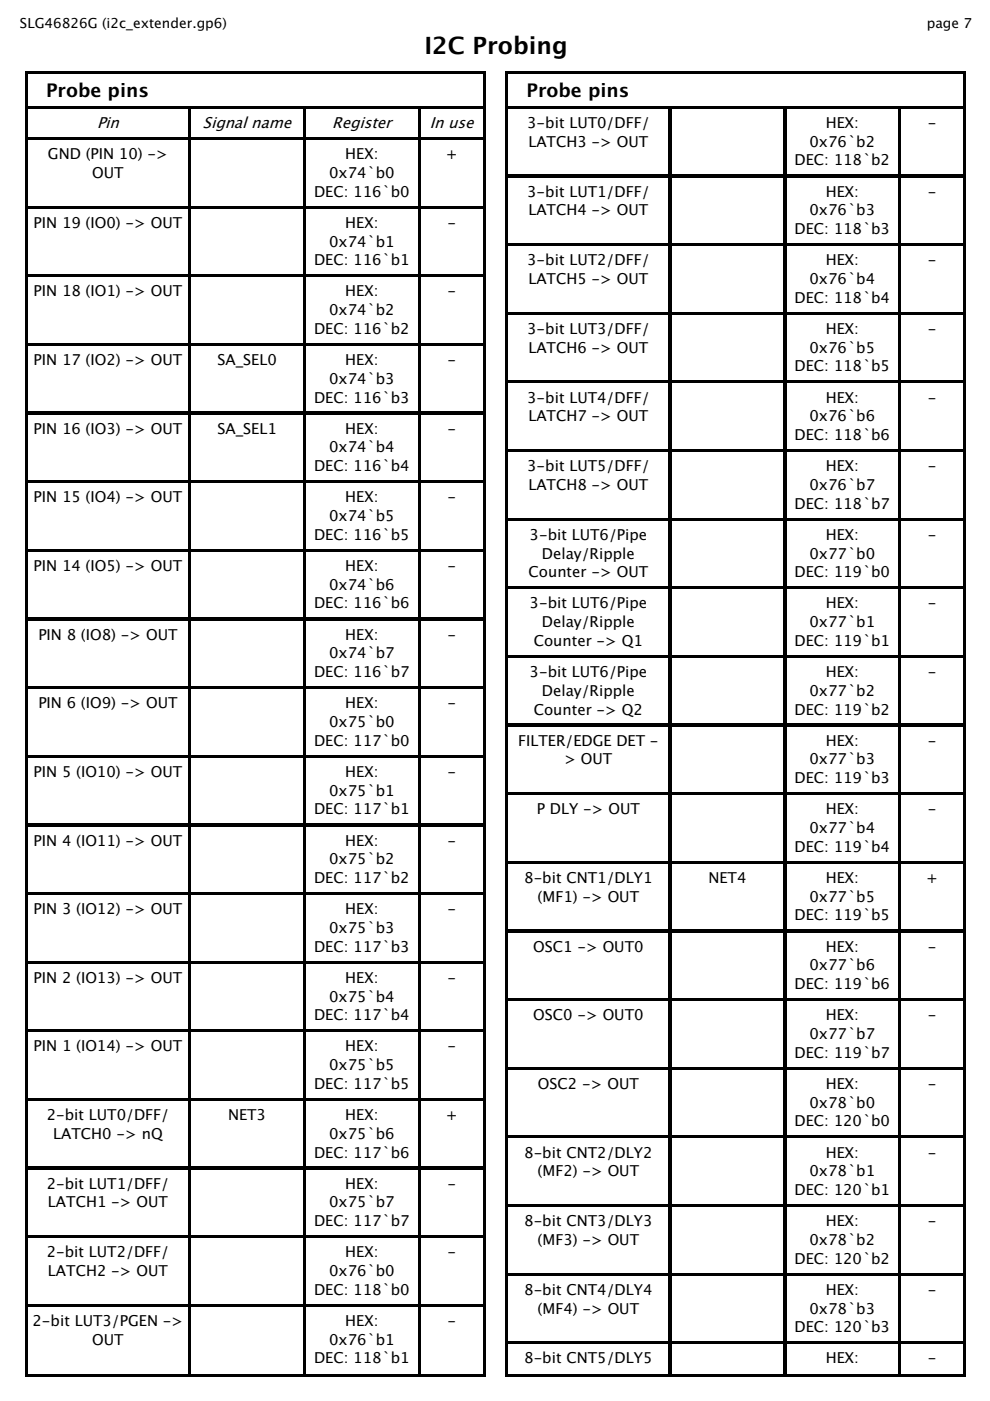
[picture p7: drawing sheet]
<svg xmlns="http://www.w3.org/2000/svg" width="210mm" height="297mm" viewBox="0 0 210 297" stroke-linecap="round" stroke-linejoin="round" font-family="sans-serif">
<defs><g id="words">
<text font-size="5" x="90" y="11.5">I2C Probing</text>
<g font-size="4">
<text x="9.8" y="20.5">Probe pins</text>
<text x="111.7" y="20.5">Probe pins</text>
</g>
<g font-size="3.3">
<text x="20.6" y="27.1">Pin</text>
<text x="43" y="27.1">Signal name</text>
<text x="70.5" y="27.1">Register</text>
<text x="91.2" y="27.1">In use</text>
</g>
<g font-size="3.2">
<text x="111.8" y="27.1">3-bit LUT0/DFF/</text>
<text x="175.1" y="27.1">HEX:</text>
<text x="196.7" y="27.1">-</text>
<text x="10.2" y="33.8">GND (PIN 10) -&gt;</text>
<text x="73.2" y="33.8">HEX:</text>
<text x="94.5" y="33.8">+</text>
<text x="112" y="31.1">LATCH3 -&gt; OUT</text>
<text x="168.5" y="35.1">DEC: 118`b2</text>
<text x="171.6" y="31.1">0x76`b2</text>
<text x="19.6" y="37.7">OUT</text>
<text x="66.6" y="41.7">DEC: 116`b0</text>
<text x="69.8" y="37.7">0x74`b0</text>
<text x="111.8" y="41.7">3-bit LUT1/DFF/</text>
<text x="175.1" y="41.7">HEX:</text>
<text x="196.7" y="41.7">-</text>
<text x="112" y="45.7">LATCH4 -&gt; OUT</text>
<text x="171.6" y="45.7">0x76`b3</text>
<text x="7.1" y="48.3">PIN 19 (IO0) -&gt; OUT</text>
<text x="69.8" y="52.3">0x74`b1</text>
<text x="73.2" y="48.3">HEX:</text>
<text x="94.9" y="48.3">-</text>
<text x="168.5" y="49.6">DEC: 118`b3</text>
<text x="66.6" y="56.2">DEC: 116`b1</text>
<text x="111.8" y="56.2">3-bit LUT2/DFF/</text>
<text x="175.1" y="56.2">HEX:</text>
<text x="196.7" y="56.2">-</text>
<text x="7.1" y="62.9">PIN 18 (IO1) -&gt; OUT</text>
<text x="73.2" y="62.9">HEX:</text>
<text x="94.9" y="62.9">-</text>
<text x="112" y="60.2">LATCH5 -&gt; OUT</text>
<text x="168.5" y="64.2">DEC: 118`b4</text>
<text x="171.6" y="60.2">0x76`b4</text>
<text x="66.6" y="70.8">DEC: 116`b2</text>
<text x="69.8" y="66.8">0x74`b2</text>
<text x="111.8" y="70.8">3-bit LUT3/DFF/</text>
<text x="175.1" y="70.8">HEX:</text>
<text x="196.7" y="70.8">-</text>
<text x="7.1" y="77.4">PIN 17 (IO2) -&gt; OUT</text>
<text x="46.1" y="77.4">SA_SEL0</text>
<text x="73.2" y="77.4">HEX:</text>
<text x="94.9" y="77.4">-</text>
<text x="112" y="74.8">LATCH6 -&gt; OUT</text>
<text x="171.6" y="74.8">0x76`b5</text>
<text x="69.8" y="81.4">0x74`b3</text>
<text x="168.5" y="78.7">DEC: 118`b5</text>
<text x="66.6" y="85.4">DEC: 116`b3</text>
<text x="111.8" y="85.4">3-bit LUT4/DFF/</text>
<text x="112" y="89.3">LATCH7 -&gt; OUT</text>
<text x="171.6" y="89.3">0x76`b6</text>
<text x="175.1" y="85.4">HEX:</text>
<text x="196.7" y="85.4">-</text>
<text x="7.1" y="92">PIN 16 (IO3) -&gt; OUT</text>
<text x="46.1" y="92">SA_SEL1</text>
<text x="69.8" y="95.9">0x74`b4</text>
<text x="73.2" y="92">HEX:</text>
<text x="94.9" y="92">-</text>
<text x="168.5" y="93.3">DEC: 118`b6</text>
<text x="66.6" y="99.9">DEC: 116`b4</text>
<text x="111.8" y="99.9">3-bit LUT5/DFF/</text>
<text x="175.1" y="99.9">HEX:</text>
<text x="196.7" y="99.9">-</text>
<text x="7.1" y="106.5">PIN 15 (IO4) -&gt; OUT</text>
<text x="73.2" y="106.5">HEX:</text>
<text x="94.9" y="106.5">-</text>
<text x="112" y="103.9">LATCH8 -&gt; OUT</text>
<text x="168.5" y="107.8">DEC: 118`b7</text>
<text x="171.6" y="103.9">0x76`b7</text>
<text x="69.8" y="110.5">0x74`b5</text>
<text x="66.6" y="114.5">DEC: 116`b5</text>
<text x="112.3" y="114.5">3-bit LUT6/Pipe</text>
<text x="114.9" y="118.4">Delay/Ripple</text>
<text x="171.6" y="118.4">0x77`b0</text>
<text x="175.1" y="114.5">HEX:</text>
<text x="196.7" y="114.5">-</text>
<text x="7.1" y="121.1">PIN 14 (IO5) -&gt; OUT</text>
<text x="69.8" y="125">0x74`b6</text>
<text x="73.2" y="121.1">HEX:</text>
<text x="94.9" y="121.1">-</text>
<text x="112.1" y="122.4">Counter -&gt; OUT</text>
<text x="168.5" y="122.4">DEC: 119`b0</text>
<text x="66.6" y="129">DEC: 116`b6</text>
<text x="112.3" y="129">3-bit LUT6/Pipe</text>
<text x="175.1" y="129">HEX:</text>
<text x="196.7" y="129">-</text>
<text x="8.1" y="135.6">PIN 8 (IO8) -&gt; OUT</text>
<text x="73.2" y="135.6">HEX:</text>
<text x="94.9" y="135.6">-</text>
<text x="113.2" y="136.9">Counter -&gt; Q1</text>
<text x="114.9" y="133">Delay/Ripple</text>
<text x="168.5" y="136.9">DEC: 119`b1</text>
<text x="171.6" y="133">0x77`b1</text>
<text x="66.6" y="143.6">DEC: 116`b7</text>
<text x="69.8" y="139.6">0x74`b7</text>
<text x="112.3" y="143.6">3-bit LUT6/Pipe</text>
<text x="175.1" y="143.6">HEX:</text>
<text x="196.7" y="143.6">-</text>
<text x="114.9" y="147.5">Delay/Ripple</text>
<text x="171.6" y="147.5">0x77`b2</text>
<text x="8.1" y="150.2">PIN 6 (IO9) -&gt; OUT</text>
<text x="69.8" y="154.1">0x75`b0</text>
<text x="73.2" y="150.2">HEX:</text>
<text x="94.9" y="150.2">-</text>
<text x="113.2" y="151.5">Counter -&gt; Q2</text>
<text x="168.5" y="151.5">DEC: 119`b2</text>
<text x="66.6" y="158.1">DEC: 117`b0</text>
<text x="109.9" y="158.1">FILTER/EDGE DET -</text>
<text x="175.1" y="158.1">HEX:</text>
<text x="196.7" y="158.1">-</text>
<text x="7.1" y="164.7">PIN 5 (IO10) -&gt; OUT</text>
<text x="73.2" y="164.7">HEX:</text>
<text x="94.9" y="164.7">-</text>
<text x="119.7" y="162.1">&gt; OUT</text>
<text x="168.5" y="166.1">DEC: 119`b3</text>
<text x="171.6" y="162.1">0x77`b3</text>
<text x="66.6" y="172.7">DEC: 117`b1</text>
<text x="69.8" y="168.7">0x75`b1</text>
<text x="113.8" y="172.7">P DLY -&gt; OUT</text>
<text x="175.1" y="172.7">HEX:</text>
<text x="196.7" y="172.7">-</text>
<text x="7.1" y="179.3">PIN 4 (IO11) -&gt; OUT</text>
<text x="73.2" y="179.3">HEX:</text>
<text x="94.9" y="179.3">-</text>
<text x="171.6" y="176.6">0x77`b4</text>
<text x="69.8" y="183.2">0x75`b2</text>
<text x="168.5" y="180.6">DEC: 119`b4</text>
<text x="66.6" y="187.2">DEC: 117`b2</text>
<text x="111.1" y="187.2">8-bit CNT1/DLY1</text>
<text x="114" y="191.2">(MF1) -&gt; OUT</text>
<text x="150.2" y="187.2">NET4</text>
<text x="171.6" y="191.2">0x77`b5</text>
<text x="175.1" y="187.2">HEX:</text>
<text x="196.4" y="187.2">+</text>
<text x="7.1" y="193.8">PIN 3 (IO12) -&gt; OUT</text>
<text x="69.8" y="197.8">0x75`b3</text>
<text x="73.2" y="193.8">HEX:</text>
<text x="94.9" y="193.8">-</text>
<text x="168.5" y="195.2">DEC: 119`b5</text>
<text x="66.6" y="201.8">DEC: 117`b3</text>
<text x="113" y="201.8">OSC1 -&gt; OUT0</text>
<text x="175.1" y="201.8">HEX:</text>
<text x="196.7" y="201.8">-</text>
<text x="7.1" y="208.4">PIN 2 (IO13) -&gt; OUT</text>
<text x="73.2" y="208.4">HEX:</text>
<text x="94.9" y="208.4">-</text>
<text x="168.5" y="209.7">DEC: 119`b6</text>
<text x="171.6" y="205.7">0x77`b6</text>
<text x="69.8" y="212.4">0x75`b4</text>
<text x="66.6" y="216.3">DEC: 117`b4</text>
<text x="113" y="216.3">OSC0 -&gt; OUT0</text>
<text x="171.6" y="220.3">0x77`b7</text>
<text x="175.1" y="216.3">HEX:</text>
<text x="196.7" y="216.3">-</text>
<text x="7.1" y="222.9">PIN 1 (IO14) -&gt; OUT</text>
<text x="69.8" y="226.9">0x75`b5</text>
<text x="73.2" y="222.9">HEX:</text>
<text x="94.9" y="222.9">-</text>
<text x="168.5" y="224.3">DEC: 119`b7</text>
<text x="66.6" y="230.9">DEC: 117`b5</text>
<text x="114" y="230.9">OSC2 -&gt; OUT</text>
<text x="175.1" y="230.9">HEX:</text>
<text x="196.7" y="230.9">-</text>
<text x="9.9" y="237.5">2-bit LUT0/DFF/</text>
<text x="48.3" y="237.5">NET3</text>
<text x="73.2" y="237.5">HEX:</text>
<text x="94.5" y="237.5">+</text>
<text x="168.5" y="238.8">DEC: 120`b0</text>
<text x="171.6" y="234.8">0x78`b0</text>
<text x="11.3" y="241.5">LATCH0 -&gt; nQ</text>
<text x="66.6" y="245.4">DEC: 117`b6</text>
<text x="69.8" y="241.5">0x75`b6</text>
<text x="111.1" y="245.4">8-bit CNT2/DLY2</text>
<text x="175.1" y="245.4">HEX:</text>
<text x="196.7" y="245.4">-</text>
<text x="114" y="249.4">(MF2) -&gt; OUT</text>
<text x="171.6" y="249.4">0x78`b1</text>
<text x="9.9" y="252">2-bit LUT1/DFF/</text>
<text x="10.2" y="256">LATCH1 -&gt; OUT</text>
<text x="69.8" y="256">0x75`b7</text>
<text x="73.2" y="252">HEX:</text>
<text x="94.9" y="252">-</text>
<text x="168.5" y="253.4">DEC: 120`b1</text>
<text x="66.6" y="260">DEC: 117`b7</text>
<text x="111.1" y="260">8-bit CNT3/DLY3</text>
<text x="114" y="263.9">(MF3) -&gt; OUT</text>
<text x="171.6" y="263.9">0x78`b2</text>
<text x="175.1" y="260">HEX:</text>
<text x="196.7" y="260">-</text>
<text x="9.9" y="266.6">2-bit LUT2/DFF/</text>
<text x="73.2" y="266.6">HEX:</text>
<text x="94.9" y="266.6">-</text>
<text x="168.5" y="267.9">DEC: 120`b2</text>
<text x="10.2" y="270.6">LATCH2 -&gt; OUT</text>
<text x="66.6" y="274.5">DEC: 118`b0</text>
<text x="69.8" y="270.6">0x76`b0</text>
<text x="111.1" y="274.5">8-bit CNT4/DLY4</text>
<text x="175.1" y="274.5">HEX:</text>
<text x="196.7" y="274.5">-</text>
<text x="6.9" y="281.1">2-bit LUT3/PGEN -&gt;</text>
<text x="73.2" y="281.1">HEX:</text>
<text x="94.9" y="281.1">-</text>
<text x="114" y="278.5">(MF4) -&gt; OUT</text>
<text x="171.6" y="278.5">0x78`b3</text>
<text x="19.6" y="285.1">OUT</text>
<text x="69.8" y="285.1">0x76`b1</text>
<text x="168.5" y="282.5">DEC: 120`b3</text>
<text x="66.6" y="289.1">DEC: 118`b1</text>
<text x="111.1" y="289.1">8-bit CNT5/DLY5</text>
<text x="175.1" y="289.1">HEX:</text>
<text x="196.7" y="289.1">-</text>
</g>
<g font-size="2.9">
<text x="4.2" y="6">SLG46826G (i2c_extender.gp6)</text>
<text x="196.5" y="6">page 7</text>
</g>
</g></defs>
<g fill="none" stroke="#000" stroke-width=".26">
<path d="M5.4 15.1v276.7M5.6 15.2h97.3M5.7 15.3v276.3M5.8 15.5h96.9M102.5 15.6v6.9M102.8 15.3v276.3M107.3 15.1v276.7M107.4 15.2h97.4M107.6 15.3v276.3M107.7 15.5h96.8M204.4 15.6v6.9M204.7 15.3v276.3"/>
<path d="M5.8 22.6h96.9M5.8 22.9h34.4M5.8 29.2h34.4M5.8 29.5h34.4M40.1 23v6.1M40.1 29.6v14.1M40.3 22.8v268.8M40.5 22.9h24.1M40.5 29.2h24.1M40.5 29.5h24.1M64.4 23v6.1M64.4 29.6v14.1"/>
<path d="M64.7 22.8v268.8M64.8 22.9h24.1M64.8 29.2h24.1M64.8 29.5h24.1M88.8 23v6.1M88.8 29.6v14.1M89 22.8v268.8M89.2 22.9h13.5M89.2 29.2h13.5M89.2 29.5h13.5M102.5 23v6.1M102.5 29.6v14.1"/>
<path d="M107.7 22.6h96.8M107.7 22.9h34.4M107.7 37.2h34.4M107.7 37.4h34.4M141.9 23v14M141.9 37.6v14M142.2 22.8v268.8M142.3 22.9h24.1M142.3 37.2h24.1M142.3 37.4h24.1M166.3 23v14M166.3 37.6v14"/>
<path d="M166.6 22.8v268.8M166.7 22.9h24.1M166.7 37.2h24.1M166.7 37.4h24.1M190.6 23v14M190.6 37.6v14M190.9 22.8v268.8M191 22.9h13.5M191 37.2h13.5M191 37.4h13.5M204.4 23v14M204.4 37.6v14"/>
<path d="M5.8 43.8h34.4M5.8 44.1h34.4M5.8 58.3h34.4M5.8 58.6h34.4M40.1 44.2v14M40.1 58.7v14.1M40.5 43.8h24.1M40.5 44.1h24.1M40.5 58.3h24.1M40.5 58.6h24.1M64.4 44.2v14M64.4 58.7v14.1"/>
<path d="M64.8 43.8h24.1M64.8 44.1h24.1M64.8 58.3h24.1M64.8 58.6h24.1M88.8 44.2v14M88.8 58.7v14.1M89.2 43.8h13.5M89.2 44.1h13.5M89.2 58.3h13.5M89.2 58.6h13.5M102.5 44.2v14M102.5 58.7v14.1"/>
<path d="M107.7 51.7h34.4M107.7 52h34.4M141.9 52.1v14M142.3 51.7h24.1M142.3 52h24.1M166.3 52.1v14M166.7 51.7h24.1M166.7 52h24.1M190.6 52.1v14M191 51.7h13.5M191 52h13.5M204.4 52.1v14"/>
<path d="M5.8 72.9h34.4M5.8 73.2h34.4M40.1 73.3v14M40.5 72.9h24.1M40.5 73.2h24.1M64.4 73.3v14M64.8 72.9h24.1M64.8 73.2h24.1M88.8 73.3v14M89.2 72.9h13.5M89.2 73.2h13.5M102.5 73.3v14"/>
<path d="M107.7 66.3h34.4M107.7 66.5h34.4M141.9 66.7v14M142.3 66.3h24.1M142.3 66.5h24.1M166.3 66.7v14M166.7 66.3h24.1M166.7 66.5h24.1M190.6 66.7v14M191 66.3h13.5M191 66.5h13.5M204.4 66.7v14"/>
<path d="M5.8 87.4h34.4M5.8 87.7h34.4M40.1 87.8v14.1M40.5 87.4h24.1M40.5 87.7h24.1M64.4 87.8v14.1M64.8 87.4h24.1M64.8 87.7h24.1M88.8 87.8v14.1M89.2 87.4h13.5M89.2 87.7h13.5M102.5 87.8v14.1"/>
<path d="M107.7 80.8h34.4M107.7 81.1h34.4M107.7 95.4h34.4M107.7 95.6h34.4M141.9 81.2v14M141.9 95.8v14M142.3 80.8h24.1M142.3 81.1h24.1M142.3 95.4h24.1M142.3 95.6h24.1M166.3 81.2v14M166.3 95.8v14"/>
<path d="M166.7 80.8h24.1M166.7 81.1h24.1M166.7 95.4h24.1M166.7 95.6h24.1M190.6 81.2v14M190.6 95.8v14M191 80.8h13.5M191 81.1h13.5M191 95.4h13.5M191 95.6h13.5M204.4 81.2v14M204.4 95.8v14"/>
<path d="M5.8 102h34.4M5.8 102.3h34.4M5.8 116.5h34.4M5.8 116.8h34.4M40.1 102.4v14M40.1 116.9v14.1M40.5 102h24.1M40.5 102.3h24.1M40.5 116.5h24.1M40.5 116.8h24.1M64.4 102.4v14M64.4 116.9v14.1"/>
<path d="M64.8 102h24.1M64.8 102.3h24.1M64.8 116.5h24.1M64.8 116.8h24.1M88.8 102.4v14M88.8 116.9v14.1M89.2 102h13.5M89.2 102.3h13.5M89.2 116.5h13.5M89.2 116.8h13.5M102.5 102.4v14M102.5 116.9v14.1"/>
<path d="M107.7 109.9h34.4M107.7 110.2h34.4M141.9 110.3v14.1M142.3 109.9h24.1M142.3 110.2h24.1M166.3 110.3v14.1M166.7 109.9h24.1M166.7 110.2h24.1M190.6 110.3v14.1M191 109.9h13.5M191 110.2h13.5M204.4 110.3v14.1"/>
<path d="M5.8 131.1h34.4M5.8 131.4h34.4M40.1 131.5v14M40.5 131.1h24.1M40.5 131.4h24.1M64.4 131.5v14M64.8 131.1h24.1M64.8 131.4h24.1M88.8 131.5v14M89.2 131.1h13.5M89.2 131.4h13.5M102.5 131.5v14"/>
<path d="M107.7 124.5h34.4M107.7 124.8h34.4M107.7 139h34.4M107.7 139.3h34.4M141.9 124.9v14M141.9 139.4v14.1M142.3 124.5h24.1M142.3 124.8h24.1M142.3 139h24.1M142.3 139.3h24.1M166.3 124.9v14M166.3 139.4v14.1"/>
<path d="M166.7 124.5h24.1M166.7 124.8h24.1M166.7 139h24.1M166.7 139.3h24.1M190.6 124.9v14M190.6 139.4v14.1M191 124.5h13.5M191 124.8h13.5M191 139h13.5M191 139.3h13.5M204.4 124.9v14M204.4 139.4v14.1"/>
<path d="M5.8 145.7h34.4M5.8 145.9h34.4M40.1 146v14.1M40.5 145.7h24.1M40.5 145.9h24.1M64.4 146v14.1M64.8 145.7h24.1M64.8 145.9h24.1M88.8 146v14.1M89.2 145.7h13.5M89.2 145.9h13.5M102.5 146v14.1"/>
<path d="M107.7 153.6h34.4M107.7 153.9h34.4M141.9 154v14M142.3 153.6h24.1M142.3 153.9h24.1M166.3 154v14M166.7 153.6h24.1M166.7 153.9h24.1M190.6 154v14M191 153.6h13.5M191 153.9h13.5M204.4 154v14"/>
<path d="M5.8 160.2h34.4M5.8 160.5h34.4M5.8 174.8h34.4M5.8 175h34.4M40.1 160.6v14M40.1 175.2v14M40.5 160.2h24.1M40.5 160.5h24.1M40.5 174.8h24.1M40.5 175h24.1M64.4 160.6v14M64.4 175.2v14"/>
<path d="M64.8 160.2h24.1M64.8 160.5h24.1M64.8 174.8h24.1M64.8 175h24.1M88.8 160.6v14M88.8 175.2v14M89.2 160.2h13.5M89.2 160.5h13.5M89.2 174.8h13.5M89.2 175h13.5M102.5 160.6v14M102.5 175.2v14"/>
<path d="M107.7 168.1h34.4M107.7 168.4h34.4M141.9 168.5v14.1M142.3 168.1h24.1M142.3 168.4h24.1M166.3 168.5v14.1M166.7 168.1h24.1M166.7 168.4h24.1M190.6 168.5v14.1M191 168.1h13.5M191 168.4h13.5M204.4 168.5v14.1"/>
<path d="M5.8 189.3h34.4M5.8 189.6h34.4M40.1 189.7v14M40.5 189.3h24.1M40.5 189.6h24.1M64.4 189.7v14M64.8 189.3h24.1M64.8 189.6h24.1M88.8 189.7v14M89.2 189.3h13.5M89.2 189.6h13.5M102.5 189.7v14"/>
<path d="M107.7 182.7h34.4M107.7 183h34.4M107.7 197.2h34.4M107.7 197.5h34.4M141.9 183.1v14M141.9 197.6v14.1M142.3 182.7h24.1M142.3 183h24.1M142.3 197.2h24.1M142.3 197.5h24.1M166.3 183.1v14M166.3 197.6v14.1"/>
<path d="M166.7 182.7h24.1M166.7 183h24.1M166.7 197.2h24.1M166.7 197.5h24.1M190.6 183.1v14M190.6 197.6v14.1M191 182.7h13.5M191 183h13.5M191 197.2h13.5M191 197.5h13.5M204.4 183.1v14M204.4 197.6v14.1"/>
<path d="M5.8 203.9h34.4M5.8 204.1h34.4M5.8 218.4h34.4M5.8 218.7h34.4M40.1 204.3v14M40.1 218.8v14M40.5 203.9h24.1M40.5 204.1h24.1M40.5 218.4h24.1M40.5 218.7h24.1M64.4 204.3v14M64.4 218.8v14"/>
<path d="M64.8 203.9h24.1M64.8 204.1h24.1M64.8 218.4h24.1M64.8 218.7h24.1M88.8 204.3v14M88.8 218.8v14M89.2 203.9h13.5M89.2 204.1h13.5M89.2 218.4h13.5M89.2 218.7h13.5M102.5 204.3v14M102.5 218.8v14"/>
<path d="M107.7 211.8h34.4M107.7 212.1h34.4M141.9 212.2v14M142.3 211.8h24.1M142.3 212.1h24.1M166.3 212.2v14M166.7 211.8h24.1M166.7 212.1h24.1M190.6 212.2v14M191 211.8h13.5M191 212.1h13.5M204.4 212.2v14"/>
<path d="M5.8 233h34.4M5.8 233.2h34.4M40.1 233.4v14M40.5 233h24.1M40.5 233.2h24.1M64.4 233.4v14M64.8 233h24.1M64.8 233.2h24.1M88.8 233.4v14M89.2 233h13.5M89.2 233.2h13.5M102.5 233.4v14"/>
<path d="M107.7 226.4h34.4M107.7 226.6h34.4M141.9 226.7v14.1M142.3 226.4h24.1M142.3 226.6h24.1M166.3 226.7v14.1M166.7 226.4h24.1M166.7 226.6h24.1M190.6 226.7v14.1M191 226.4h13.5M191 226.6h13.5M204.4 226.7v14.1"/>
<path d="M5.8 247.5h34.4M5.8 247.8h34.4M40.1 247.9v14M40.5 247.5h24.1M40.5 247.8h24.1M64.4 247.9v14M64.8 247.5h24.1M64.8 247.8h24.1M88.8 247.9v14M89.2 247.5h13.5M89.2 247.8h13.5M102.5 247.9v14"/>
<path d="M107.7 240.9h34.4M107.7 241.2h34.4M107.7 255.5h34.4M107.7 255.7h34.4M141.9 241.3v14M141.9 255.9v14M142.3 240.9h24.1M142.3 241.2h24.1M142.3 255.5h24.1M142.3 255.7h24.1M166.3 241.3v14M166.3 255.9v14"/>
<path d="M166.7 240.9h24.1M166.7 241.2h24.1M166.7 255.5h24.1M166.7 255.7h24.1M190.6 241.3v14M190.6 255.9v14M191 240.9h13.5M191 241.2h13.5M191 255.5h13.5M191 255.7h13.5M204.4 241.3v14M204.4 255.9v14"/>
<path d="M5.8 262.1h34.4M5.8 262.3h34.4M5.8 276.6h34.4M5.8 276.9h34.4M40.1 262.5v14M40.1 277v14.3M40.5 262.1h24.1M40.5 262.3h24.1M40.5 276.6h24.1M40.5 276.9h24.1M64.4 262.5v14M64.4 277v14.3"/>
<path d="M64.8 262.1h24.1M64.8 262.3h24.1M64.8 276.6h24.1M64.8 276.9h24.1M88.8 262.5v14M88.8 277v14.3M89.2 262.1h13.5M89.2 262.3h13.5M89.2 276.6h13.5M89.2 276.9h13.5M102.5 262.5v14M102.5 277v14.3"/>
<path d="M107.7 270h34.4M107.7 270.3h34.4M141.9 270.4v14M142.3 270h24.1M142.3 270.3h24.1M166.3 270.4v14M166.7 270h24.1M166.7 270.3h24.1M190.6 270.4v14M191 270h13.5M191 270.3h13.5M204.4 270.4v14"/>
<path d="M5.6 291.7h97.3M5.8 291.4h34.4M40.5 291.4h24.1M64.8 291.4h24.1M89.2 291.4h13.5M107.4 291.7h97.4M107.7 291.4h34.4M107.7 284.6h34.4M107.7 284.8h34.4M141.9 285v6.3M142.3 291.4h24.1M142.3 284.6h24.1"/>
<path d="M142.3 284.8h24.1M166.3 285v6.3M166.7 291.4h24.1M166.7 284.6h24.1M166.7 284.8h24.1M190.6 285v6.3M191 291.4h13.5M191 284.6h13.5M191 284.8h13.5M204.4 285v6.3"/>
</g>
<use href="#words"/>
</svg>
